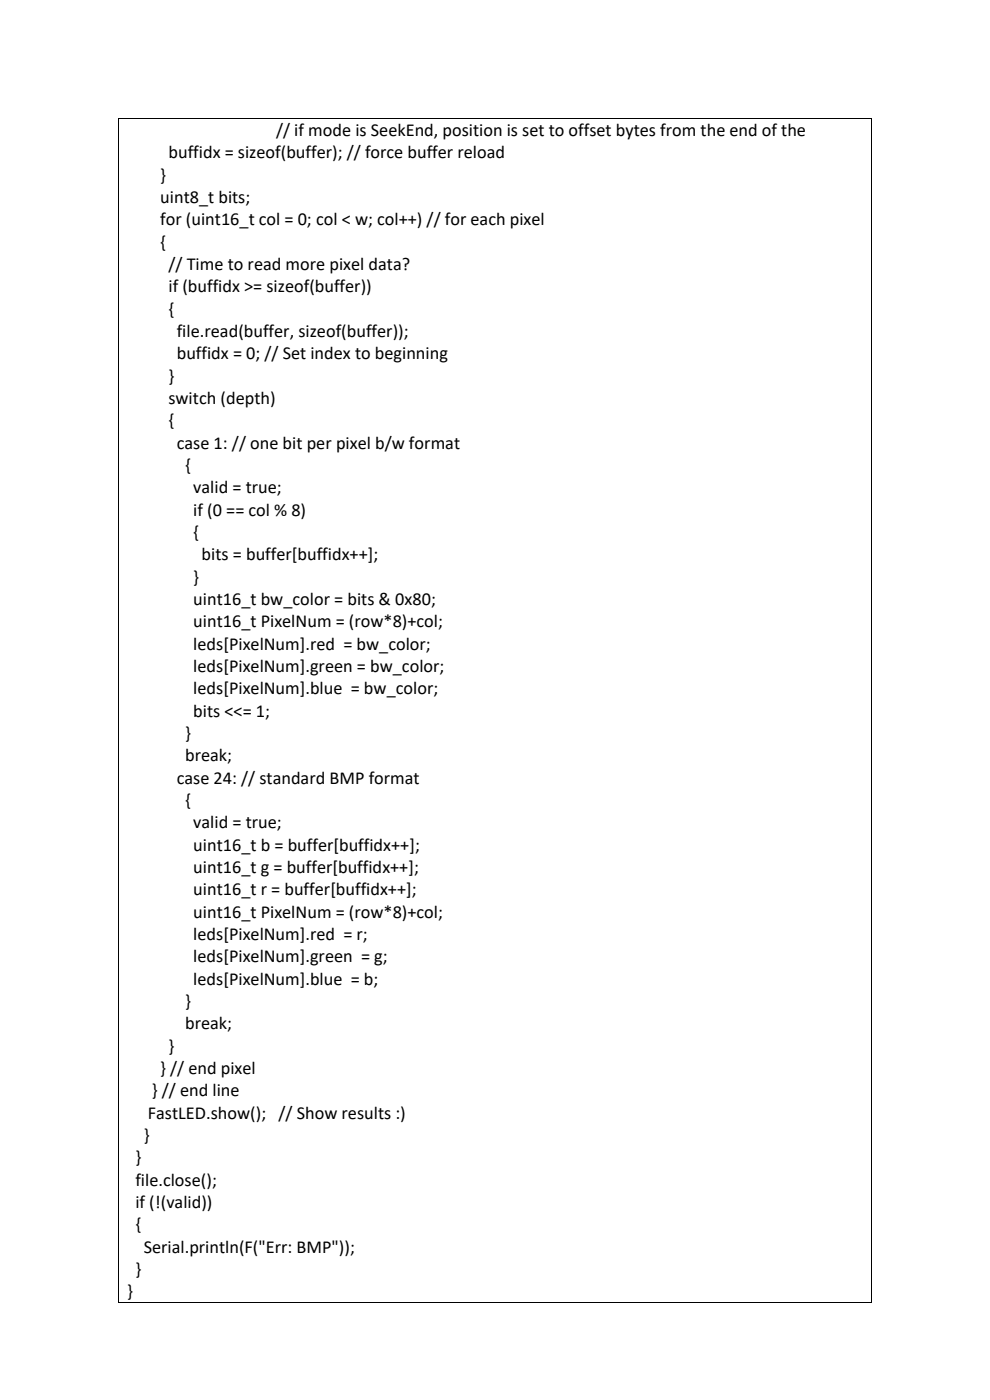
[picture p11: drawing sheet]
<svg xmlns="http://www.w3.org/2000/svg" width="210mm" height="297mm" viewBox="0 0 210 297" stroke-linecap="round" stroke-linejoin="round" font-family="sans-serif">
<defs><g id="words">
<g font-size="3.9">
<text x="58.5" y="28.9">// if mode is SeekEnd, position is set to offset bytes from the end of the</text>
<text x="35.8" y="33.6">buffidx = sizeof(buffer); // force buffer reload</text>
<text x="34" y="38.4">}</text>
<text x="34" y="43.1">uint8_t bits;</text>
<text x="34" y="47.8">for (uint16_t col = 0; col &lt; w; col++) // for each pixel</text>
<text x="34" y="52.6">{</text>
<text x="35.7" y="57.3">// Time to read more pixel data?</text>
<text x="35.8" y="62">if (buffidx &gt;= sizeof(buffer))</text>
<text x="35.7" y="66.8">{</text>
<text x="37.5" y="71.5">file.read(buffer, sizeof(buffer));</text>
<text x="37.5" y="76.2">buffidx = 0; // Set index to beginning</text>
<text x="35.7" y="81">}</text>
<text x="35.7" y="85.7">switch (depth)</text>
<text x="35.7" y="90.4">{</text>
<text x="37.5" y="95.2">case 1: // one bit per pixel b/w format</text>
<text x="39.2" y="99.9">{</text>
<text x="41" y="104.7">valid = true;</text>
<text x="41" y="109.4">if (0 == col % 8)</text>
<text x="41" y="114.1">{</text>
<text x="42.8" y="118.9">bits = buffer[buffidx++];</text>
<text x="41" y="123.6">}</text>
<text x="41" y="128.4">uint16_t bw_color = bits &amp; 0x80;</text>
<text x="41" y="133.1">uint16_t PixelNum = (row*8)+col;</text>
<text x="41" y="137.8">leds[PixelNum].red = bw_color;</text>
<text x="41" y="142.6">leds[PixelNum].green = bw_color;</text>
<text x="41" y="147.3">leds[PixelNum].blue = bw_color;</text>
<text x="41" y="152">bits &lt;&lt;= 1;</text>
<text x="39.2" y="156.8">}</text>
<text x="39.3" y="161.5">break;</text>
<text x="37.5" y="166.2">case 24: // standard BMP format</text>
<text x="39.2" y="171">{</text>
<text x="41" y="175.7">valid = true;</text>
<text x="41" y="180.4">uint16_t b = buffer[buffidx++];</text>
<text x="41" y="185.2">uint16_t g = buffer[buffidx++];</text>
<text x="41" y="189.9">uint16_t r = buffer[buffidx++];</text>
<text x="41" y="194.7">uint16_t PixelNum = (row*8)+col;</text>
<text x="41" y="199.4">leds[PixelNum].red = r;</text>
<text x="41" y="204.1">leds[PixelNum].green = g;</text>
<text x="41" y="208.9">leds[PixelNum].blue = b;</text>
<text x="39.2" y="213.6">}</text>
<text x="39.3" y="218.4">break;</text>
<text x="34" y="227.8">} // end pixel</text>
<text x="35.7" y="223.1">}</text>
<text x="32.2" y="232.6">} // end line</text>
<text x="31.3" y="237.3">FastLED.show(); // Show results :)</text>
<text x="30.5" y="242">}</text>
<text x="28.7" y="246.8">}</text>
<text x="28.7" y="251.5">file.close();</text>
<text x="28.7" y="256.2">if (!(valid))</text>
<text x="28.7" y="261">{</text>
<text x="30.5" y="265.7">Serial.println(F(&quot;Err: BMP&quot;));</text>
<text x="27" y="275.2">}</text>
<text x="28.7" y="270.5">}</text>
</g>
</g></defs>
<g fill="#000">
<path d="M25 25h.2v.2h-.2z" fill-rule="evenodd"/>
<path d="M25 25h.2v.2h-.2z" fill-rule="evenodd"/>
<path d="M184.8 25h.2v.2h-.2z" fill-rule="evenodd"/>
<path d="M184.8 25h.2v.2h-.2z" fill-rule="evenodd"/>
<path d="M25 276.2h.2v.2h-.2z" fill-rule="evenodd"/>
<path d="M25 276.2h.2v.2h-.2z" fill-rule="evenodd"/>
<path d="M184.8 276.2h.2v.2h-.2z" fill-rule="evenodd"/>
<path d="M184.8 276.2h.2v.2h-.2z" fill-rule="evenodd"/>
</g>
<path d="M25.1 25.2v251M25.2 25.1h159.6M184.9 25.2v251M25.2 276.3h159.6" fill="none" stroke="#000" stroke-width=".21"/>
<use href="#words"/>
</svg>
